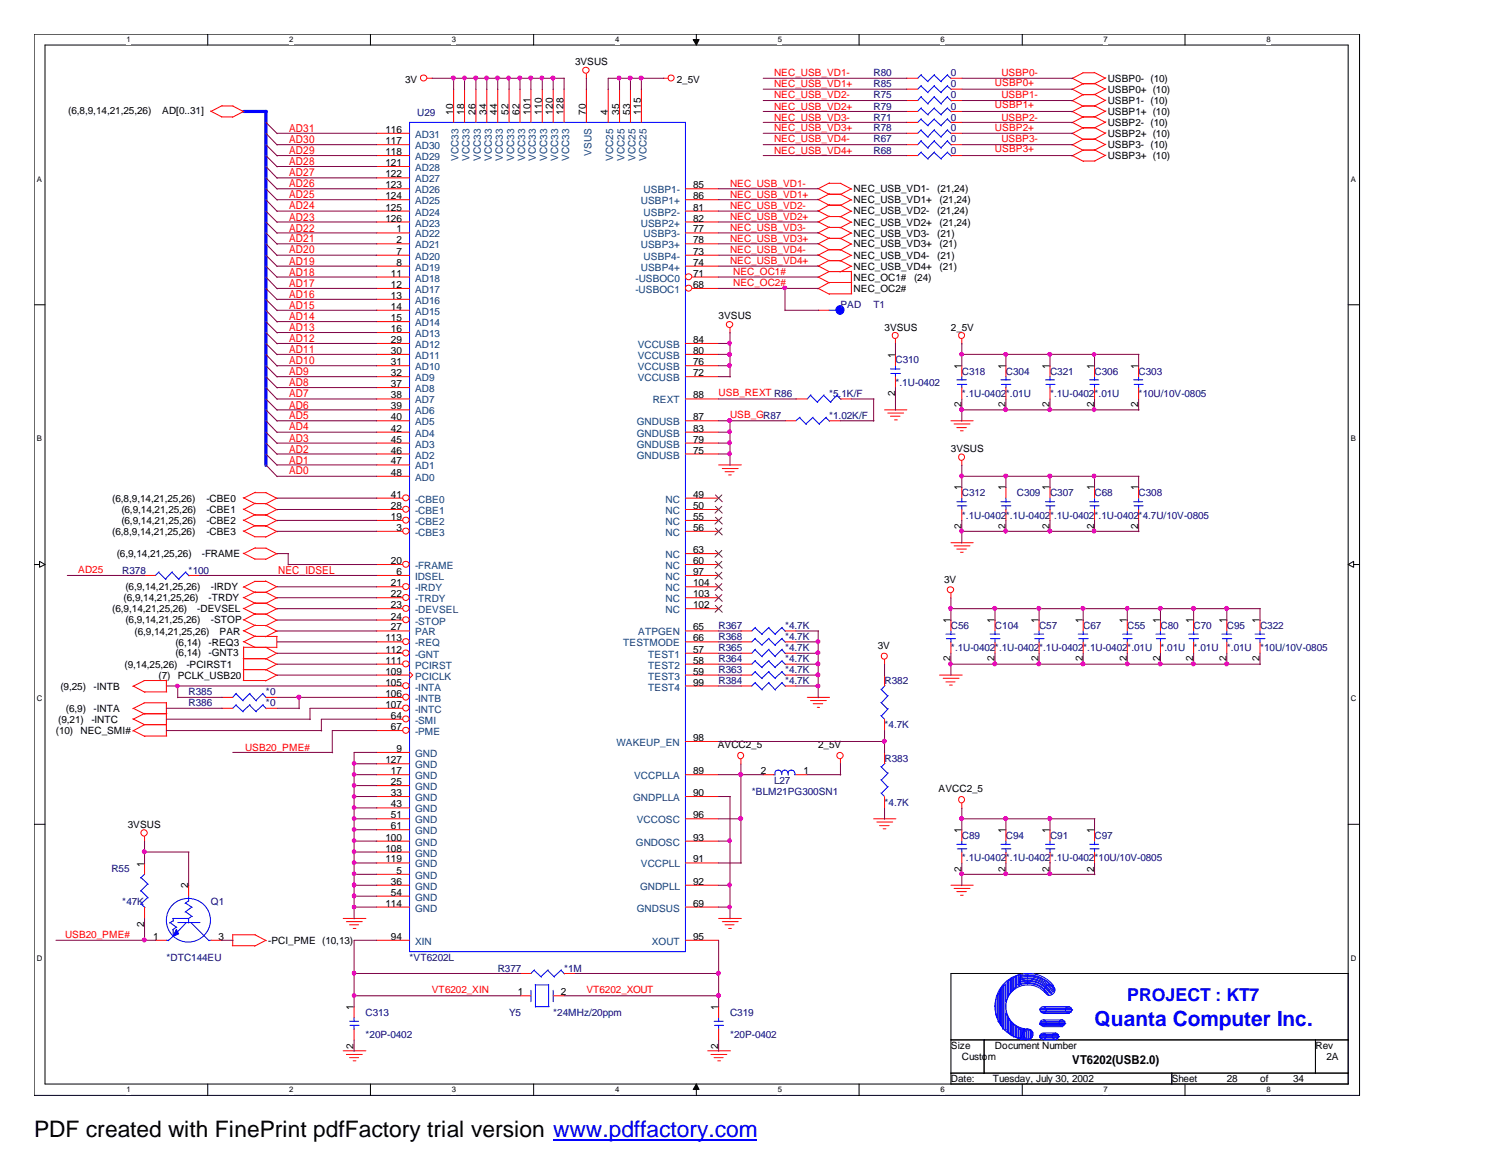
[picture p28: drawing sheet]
<svg xmlns="http://www.w3.org/2000/svg" width="279mm" height="216mm" viewBox="0 0 279 216" stroke-linecap="round" stroke-linejoin="round" font-family="sans-serif">
<defs><g id="words">
<text font-size="4.2" x="6.3" y="211.7">PDF created with FinePrint pdfFactory trial version www.pdffactory.com</text>
<text font-size="3.9" fill="#00f" x="203.9" y="191">Quanta Computer Inc.</text>
<text font-size="3.3" fill="#00f" x="210" y="186.4">PROJECT : KT7</text>
<text font-size="2.3" x="199.7" y="198.1">VT6202(USB2.0)</text>
<g font-size="2" fill="#f00">
<text x="53.8" y="28.7">AD29</text>
<text x="53.8" y="26.6">AD30</text>
<text x="53.8" y="24.6">AD31</text>
<text x="53.8" y="34.9">AD26</text>
<text x="53.8" y="30.7">AD28</text>
<text x="53.8" y="32.8">AD27</text>
<text x="53.8" y="38.9">AD24</text>
<text x="53.8" y="36.9">AD25</text>
<text x="53.8" y="41.1">AD23</text>
<text x="53.8" y="45.1">AD21</text>
<text x="53.8" y="43.1">AD22</text>
<text x="53.8" y="47.2">AD20</text>
<text x="53.8" y="49.3">AD19</text>
<text x="53.8" y="53.3">AD17</text>
<text x="53.8" y="51.3">AD18</text>
<text x="53.8" y="55.5">AD16</text>
<text x="53.8" y="57.5">AD15</text>
<text x="53.8" y="59.5">AD14</text>
<text x="53.8" y="63.7">AD12</text>
<text x="53.8" y="65.7">AD11</text>
<text x="53.8" y="61.6">AD13</text>
<text x="53.8" y="69.8">AD9</text>
<text x="53.8" y="71.9">AD8</text>
<text x="53.8" y="67.7">AD10</text>
<text x="53.8" y="73.9">AD7</text>
<text x="53.8" y="76">AD6</text>
<text x="53.8" y="80.1">AD4</text>
<text x="53.8" y="82.2">AD3</text>
<text x="53.8" y="78.1">AD5</text>
<text x="53.8" y="86.3">AD1</text>
<text x="53.8" y="84.2">AD2</text>
<text x="53.8" y="88.3">AD0</text>
<text x="51.8" y="106.8">NEC_IDSEL</text>
</g>
<g font-size="1.9">
<text x="75.4" y="15.4">3V</text>
<text x="107.1" y="12.1">3VSUS</text>
<text x="126.1" y="15.4">2_5V</text>
<text x="206.3" y="15.2">USBP0- (10)</text>
<text x="206.3" y="17.3">USBP0+ (10)</text>
<text x="12.7" y="21.2">(6,8,9,14,21,25,26)</text>
<text x="30.2" y="21.2">AD[0..31]</text>
<text x="84.4" y="21.3" transform="rotate(-90 84.4 21.3)">10</text>
<text x="86.4" y="21.3" transform="rotate(-90 86.4 21.3)">18</text>
<text x="88.6" y="21.3" transform="rotate(-90 88.6 21.3)">26</text>
<text x="90.6" y="21.3" transform="rotate(-90 90.6 21.3)">34</text>
<text x="92.6" y="21.3" transform="rotate(-90 92.6 21.3)">44</text>
<text x="94.7" y="21.3" transform="rotate(-90 94.7 21.3)">52</text>
<text x="96.8" y="21.3" transform="rotate(-90 96.8 21.3)">62</text>
<text x="98.8" y="21.3" transform="rotate(-90 98.8 21.3)">101</text>
<text x="100.9" y="21.3" transform="rotate(-90 100.9 21.3)">110</text>
<text x="103" y="21.3" transform="rotate(-90 103 21.3)">120</text>
<text x="105" y="21.3" transform="rotate(-90 105 21.3)">128</text>
<text x="109.1" y="21.3" transform="rotate(-90 109.1 21.3)">70</text>
<text x="113.2" y="21.3" transform="rotate(-90 113.2 21.3)">4</text>
<text x="115.3" y="21.3" transform="rotate(-90 115.3 21.3)">35</text>
<text x="117.3" y="21.3" transform="rotate(-90 117.3 21.3)">53</text>
<text x="119.4" y="21.3" transform="rotate(-90 119.4 21.3)">115</text>
<text x="206.3" y="19.3">USBP1- (10)</text>
<text x="206.3" y="21.4">USBP1+ (10)</text>
<text x="206.3" y="23.5">USBP2- (10)</text>
<text x="71.8" y="24.7">116</text>
<text x="71.8" y="26.8">117</text>
<text x="71.8" y="28.9">118</text>
<text x="206.3" y="29.6">USBP3+ (10)</text>
<text x="206.3" y="27.6">USBP3- (10)</text>
<text x="206.3" y="25.5">USBP2+ (10)</text>
<text x="71.8" y="30.9">121</text>
<text x="71.8" y="33">122</text>
<text x="71.8" y="35.1">123</text>
<text x="129.1" y="35.1">85</text>
<text x="159" y="35.8">NEC_USB_VD1-</text>
<text x="174.6" y="35.8">(21,24)</text>
<text x="71.8" y="37.1">124</text>
<text x="71.8" y="39.2">125</text>
<text x="71.8" y="41.2">126</text>
<text x="129.1" y="37.1">86</text>
<text x="129.1" y="39.2">81</text>
<text x="129.1" y="41.2">82</text>
<text x="159" y="37.8">NEC_USB_VD1+</text>
<text x="159" y="39.9">NEC_USB_VD2-</text>
<text x="159" y="42">NEC_USB_VD2+</text>
<text x="174.6" y="39.9">(21,24)</text>
<text x="175" y="37.8">(21,24)</text>
<text x="175" y="42">(21,24)</text>
<text x="73.8" y="43.3">1</text>
<text x="73.8" y="45.3">2</text>
<text x="73.8" y="47.4">7</text>
<text x="129.1" y="43.3">77</text>
<text x="129.1" y="45.3">78</text>
<text x="129.1" y="47.4">73</text>
<text x="159" y="44">NEC_USB_VD3-</text>
<text x="159" y="46.1">NEC_USB_VD3+</text>
<text x="174.6" y="44">(21)</text>
<text x="175" y="46.1">(21)</text>
<text x="72.8" y="51.5">11</text>
<text x="72.8" y="53.6">12</text>
<text x="73.8" y="49.4">8</text>
<text x="129.1" y="49.4">74</text>
<text x="129.1" y="51.5">71</text>
<text x="129.1" y="53.6">68</text>
<text x="159" y="50.2">NEC_USB_VD4+</text>
<text x="159" y="52.2">NEC_OC1#</text>
<text x="159" y="48.2">NEC_USB_VD4-</text>
<text x="170.3" y="52.2">(24)</text>
<text x="174.6" y="48.2">(21)</text>
<text x="175" y="50.2">(21)</text>
<text x="72.8" y="55.6">13</text>
<text x="72.8" y="57.7">14</text>
<text x="72.8" y="59.8">15</text>
<text x="133.9" y="59.4">3VSUS</text>
<text x="159" y="54.3">NEC_OC2#</text>
<text x="72.8" y="61.8">16</text>
<text x="72.8" y="63.8">29</text>
<text x="72.8" y="65.9">30</text>
<text x="129.1" y="63.8">84</text>
<text x="129.1" y="65.9">80</text>
<text x="164.8" y="61.6">3VSUS</text>
<text x="177.1" y="61.6">2_5V</text>
<text x="72.8" y="68">31</text>
<text x="72.8" y="70">32</text>
<text x="129.1" y="68">76</text>
<text x="129.1" y="70">72</text>
<text x="166.7" y="66.6" transform="rotate(-90 166.7 66.6)">1</text>
<text x="179.1" y="68.7" transform="rotate(-90 179.1 68.7)">1</text>
<text x="187.3" y="68.7" transform="rotate(-90 187.3 68.7)">1</text>
<text x="195.5" y="68.7" transform="rotate(-90 195.5 68.7)">1</text>
<text x="203.8" y="68.7" transform="rotate(-90 203.8 68.7)">1</text>
<text x="212" y="68.7" transform="rotate(-90 212 68.7)">1</text>
<text x="72.8" y="72.1">37</text>
<text x="72.8" y="74.2">38</text>
<text x="72.8" y="76.2">39</text>
<text x="129.1" y="74.2">88</text>
<text x="166.7" y="73.7" transform="rotate(-90 166.7 73.7)">2</text>
<text x="179.1" y="75.8" transform="rotate(-90 179.1 75.8)">2</text>
<text x="187.3" y="75.8" transform="rotate(-90 187.3 75.8)">2</text>
<text x="195.5" y="75.8" transform="rotate(-90 195.5 75.8)">2</text>
<text x="203.8" y="75.8" transform="rotate(-90 203.8 75.8)">2</text>
<text x="212" y="75.8" transform="rotate(-90 212 75.8)">2</text>
<text x="72.8" y="78.2">40</text>
<text x="72.8" y="80.3">42</text>
<text x="72.8" y="82.4">45</text>
<text x="129.1" y="78.2">87</text>
<text x="129.1" y="80.3">83</text>
<text x="129.1" y="82.4">79</text>
<text x="72.8" y="84.4">46</text>
<text x="72.8" y="86.4">47</text>
<text x="72.8" y="88.6">48</text>
<text x="129.1" y="84.4">75</text>
<text x="177.1" y="84.2">3VSUS</text>
<text x="20.9" y="93.4">(6,8,9,14,21,25,26)</text>
<text x="22.6" y="95.4">(6,9,14,21,25,26)</text>
<text x="38.4" y="93.4">-CBE0</text>
<text x="38.4" y="95.4">-CBE1</text>
<text x="72.8" y="92.6">41</text>
<text x="72.8" y="94.7">28</text>
<text x="129.1" y="92.6">49</text>
<text x="129.1" y="94.7">50</text>
<text x="179.1" y="91.3" transform="rotate(-90 179.1 91.3)">1</text>
<text x="187.3" y="91.3" transform="rotate(-90 187.3 91.3)">1</text>
<text x="195.5" y="91.3" transform="rotate(-90 195.5 91.3)">1</text>
<text x="203.8" y="91.3" transform="rotate(-90 203.8 91.3)">1</text>
<text x="212" y="91.3" transform="rotate(-90 212 91.3)">1</text>
<text x="20.9" y="99.6">(6,8,9,14,21,25,26)</text>
<text x="22.6" y="97.5">(6,9,14,21,25,26)</text>
<text x="38.4" y="97.5">-CBE2</text>
<text x="38.4" y="99.6">-CBE3</text>
<text x="72.8" y="96.8">19</text>
<text x="73.8" y="98.8">3</text>
<text x="129.1" y="98.8">56</text>
<text x="129.1" y="96.8">55</text>
<text x="179.1" y="98.5" transform="rotate(-90 179.1 98.5)">2</text>
<text x="187.3" y="98.5" transform="rotate(-90 187.3 98.5)">2</text>
<text x="195.5" y="98.5" transform="rotate(-90 195.5 98.5)">2</text>
<text x="203.8" y="98.5" transform="rotate(-90 203.8 98.5)">2</text>
<text x="212" y="98.5" transform="rotate(-90 212 98.5)">2</text>
<text x="21.8" y="103.7">(6,9,14,21,25,26)</text>
<text x="37.6" y="103.7">-FRAME</text>
<text x="72.8" y="105">20</text>
<text x="73.8" y="107">6</text>
<text x="129.1" y="103">63</text>
<text x="129.1" y="105">60</text>
<text x="129.1" y="107">97</text>
<text x="20.9" y="114">(6,9,14,21,25,26)</text>
<text x="23" y="111.9">(6,9,14,21,25,26)</text>
<text x="23.4" y="109.9">(6,9,14,21,25,26)</text>
<text x="36.7" y="114">-DEVSEL</text>
<text x="38.9" y="111.9">-TRDY</text>
<text x="39.3" y="109.9">-IRDY</text>
<text x="72.8" y="109.1">21</text>
<text x="72.8" y="111.2">22</text>
<text x="72.8" y="113.2">23</text>
<text x="129.1" y="109.1">104</text>
<text x="129.1" y="111.2">103</text>
<text x="129.1" y="113.2">102</text>
<text x="175.9" y="108.5">3V</text>
<text x="23.4" y="116">(6,9,14,21,25,26)</text>
<text x="25.1" y="118.1">(6,9,14,21,25,26)</text>
<text x="39.3" y="116">-STOP</text>
<text x="40.9" y="118.1">PAR</text>
<text x="71.8" y="119.4">113</text>
<text x="72.8" y="115.3">24</text>
<text x="72.8" y="117.3">27</text>
<text x="129.1" y="117.3">65</text>
<text x="129.1" y="119.4">66</text>
<text x="177" y="116" transform="rotate(-90 177 116)">1</text>
<text x="185.3" y="116" transform="rotate(-90 185.3 116)">1</text>
<text x="193.5" y="116" transform="rotate(-90 193.5 116)">1</text>
<text x="201.7" y="116" transform="rotate(-90 201.7 116)">1</text>
<text x="209.9" y="116" transform="rotate(-90 209.9 116)">1</text>
<text x="216.1" y="116" transform="rotate(-90 216.1 116)">1</text>
<text x="222.2" y="116" transform="rotate(-90 222.2 116)">1</text>
<text x="228.4" y="116" transform="rotate(-90 228.4 116)">1</text>
<text x="234.6" y="116" transform="rotate(-90 234.6 116)">1</text>
<text x="23.2" y="124.3">(9,14,25,26)</text>
<text x="32.7" y="120.1">(6,14)</text>
<text x="32.7" y="122.2">(6,14)</text>
<text x="34.7" y="124.3">-PCIRST1</text>
<text x="38.9" y="120.1">-REQ3</text>
<text x="38.9" y="122.2">-GNT3</text>
<text x="71.8" y="121.5">112</text>
<text x="71.8" y="123.5">111</text>
<text x="71.8" y="125.6">109</text>
<text x="129.1" y="121.5">57</text>
<text x="129.1" y="123.5">58</text>
<text x="129.1" y="125.6">59</text>
<text x="163.5" y="120.7">3V</text>
<text x="177" y="123.1" transform="rotate(-90 177 123.1)">2</text>
<text x="185.3" y="123.1" transform="rotate(-90 185.3 123.1)">2</text>
<text x="193.5" y="123.1" transform="rotate(-90 193.5 123.1)">2</text>
<text x="201.7" y="123.1" transform="rotate(-90 201.7 123.1)">2</text>
<text x="209.9" y="123.1" transform="rotate(-90 209.9 123.1)">2</text>
<text x="216.1" y="123.1" transform="rotate(-90 216.1 123.1)">2</text>
<text x="222.2" y="123.1" transform="rotate(-90 222.2 123.1)">2</text>
<text x="228.4" y="123.1" transform="rotate(-90 228.4 123.1)">2</text>
<text x="234.6" y="123.1" transform="rotate(-90 234.6 123.1)">2</text>
<text x="11.3" y="128.4">(9,25)</text>
<text x="17.4" y="128.4">-INTB</text>
<text x="29.5" y="126.3">(7)</text>
<text x="33.1" y="126.3">PCLK_USB20</text>
<text x="71.8" y="127.6">105</text>
<text x="71.8" y="129.7">106</text>
<text x="71.8" y="131.7">107</text>
<text x="129.1" y="127.6">99</text>
<text x="10.4" y="136.6">(10)</text>
<text x="10.8" y="134.5">(9,21)</text>
<text x="12.3" y="132.5">(6,9)</text>
<text x="15" y="136.6">NEC_SMI#</text>
<text x="17" y="134.5">-INTC</text>
<text x="17.4" y="132.5">-INTA</text>
<text x="72.8" y="133.8">64</text>
<text x="72.8" y="135.9">67</text>
<text x="129.1" y="137.9">98</text>
<text x="71.8" y="142.1">127</text>
<text x="73.8" y="140">9</text>
<text x="133.7" y="139.3">AVCC2_5</text>
<text x="152.4" y="139.3">2_5V</text>
<text x="72.8" y="144.1">17</text>
<text x="72.8" y="146.1">25</text>
<text x="72.8" y="148.2">33</text>
<text x="129.1" y="144.1">89</text>
<text x="129.1" y="148.2">90</text>
<text x="141.7" y="144.1">2</text>
<text x="149.7" y="144.1">1</text>
<text x="174.8" y="147.5">AVCC2_5</text>
<text x="23.8" y="154.1">3VSUS</text>
<text x="72.8" y="150.3">43</text>
<text x="72.8" y="152.3">51</text>
<text x="72.8" y="154.3">61</text>
<text x="129.1" y="152.3">96</text>
<text x="179.1" y="155.1" transform="rotate(-90 179.1 155.1)">1</text>
<text x="187.3" y="155.1" transform="rotate(-90 187.3 155.1)">1</text>
<text x="195.5" y="155.1" transform="rotate(-90 195.5 155.1)">1</text>
<text x="203.8" y="155.1" transform="rotate(-90 203.8 155.1)">1</text>
<text x="26.8" y="161.3" transform="rotate(-90 26.8 161.3)">1</text>
<text x="71.8" y="156.5">100</text>
<text x="71.8" y="158.5">108</text>
<text x="71.8" y="160.5">119</text>
<text x="129.1" y="156.5">93</text>
<text x="129.1" y="160.5">91</text>
<text x="35.1" y="165.4" transform="rotate(-90 35.1 165.4)">2</text>
<text x="72.8" y="164.7">36</text>
<text x="72.8" y="166.7">54</text>
<text x="73.8" y="162.6">5</text>
<text x="129.1" y="164.7">92</text>
<text x="179.1" y="162.2" transform="rotate(-90 179.1 162.2)">2</text>
<text x="187.3" y="162.2" transform="rotate(-90 187.3 162.2)">2</text>
<text x="195.5" y="162.2" transform="rotate(-90 195.5 162.2)">2</text>
<text x="203.8" y="162.2" transform="rotate(-90 203.8 162.2)">2</text>
<text x="26.8" y="172.5" transform="rotate(-90 26.8 172.5)">2</text>
<text x="71.8" y="168.7">114</text>
<text x="129.1" y="168.7">69</text>
<text x="28.5" y="174.9">1</text>
<text x="40.7" y="174.9">3</text>
<text x="50" y="175.7">-PCI_PME (10,13)</text>
<text x="72.8" y="174.9">94</text>
<text x="129.1" y="174.9">95</text>
<text x="96.4" y="185.3">1</text>
<text x="104.5" y="185.3">2</text>
<text x="65.9" y="188" transform="rotate(-90 65.9 188)">1</text>
<text x="133.8" y="188" transform="rotate(-90 133.8 188)">1</text>
<text x="65.9" y="195.2" transform="rotate(-90 65.9 195.2)">2</text>
<text x="133.8" y="195.2" transform="rotate(-90 133.8 195.2)">2</text>
<text x="177.1" y="195.2">Size</text>
<text x="179.2" y="197.3">Custom</text>
<text x="185.3" y="195.2">Document Number</text>
<text x="245" y="195.2">Rev</text>
<text x="247.1" y="197.3">2A</text>
<text x="177.1" y="201.4">Date:</text>
<text x="184.9" y="201.4">Tuesday, July 30, 2002</text>
<text x="218.3" y="201.4">Sheet</text>
<text x="228.5" y="201.4">28</text>
<text x="234.7" y="201.4">of</text>
<text x="240.9" y="201.4">34</text>
</g>
<g font-size="1.9" fill="#f00">
<text x="144.2" y="16.3">NEC_USB_VD1+</text>
<text x="144.2" y="14.2">NEC_USB_VD1-</text>
<text x="185.3" y="16">USBP0+</text>
<text x="186.5" y="14.2">USBP0-</text>
<text x="144.2" y="22.4">NEC_USB_VD3-</text>
<text x="144.2" y="20.4">NEC_USB_VD2+</text>
<text x="144.2" y="18.3">NEC_USB_VD2-</text>
<text x="185.3" y="20.2">USBP1+</text>
<text x="186.5" y="18.3">USBP1-</text>
<text x="186.5" y="22.4">USBP2-</text>
<text x="144.2" y="24.5">NEC_USB_VD3+</text>
<text x="144.2" y="26.5">NEC_USB_VD4-</text>
<text x="144.2" y="28.6">NEC_USB_VD4+</text>
<text x="185.3" y="28.4">USBP3+</text>
<text x="185.3" y="24.3">USBP2+</text>
<text x="186.5" y="26.5">USBP3-</text>
<text x="136" y="34.8">NEC_USB_VD1-</text>
<text x="136" y="36.8">NEC_USB_VD1+</text>
<text x="136" y="41">NEC_USB_VD2+</text>
<text x="136" y="38.9">NEC_USB_VD2-</text>
<text x="136" y="43">NEC_USB_VD3-</text>
<text x="136" y="45">NEC_USB_VD3+</text>
<text x="136" y="47.1">NEC_USB_VD4-</text>
<text x="136" y="49.2">NEC_USB_VD4+</text>
<text x="136.6" y="51.2">NEC_OC1#</text>
<text x="136.6" y="53.3">NEC_OC2#</text>
<text x="133.9" y="73.7">USB_REXT R86</text>
<text x="136" y="77.7">USB_GR87</text>
<text x="14.6" y="106.6">AD25</text>
<text x="45.6" y="139.7">USB20_PME#</text>
<text x="12.1" y="174.7">USB20_PME#</text>
<text x="80.4" y="184.7">VT6202_XIN</text>
<text x="109.2" y="184.7">VT6202_XOUT</text>
</g>
<g font-size="1.9" fill="#000080">
<text x="162.7" y="16.3">R85</text>
<text x="162.7" y="14.2">R80</text>
<text x="177.1" y="16.3">0</text>
<text x="177.1" y="14.2">0</text>
<text x="77.7" y="21.6">U29</text>
<text x="162.7" y="20.4">R79</text>
<text x="162.7" y="22.4">R71</text>
<text x="162.7" y="18.3">R75</text>
<text x="177.1" y="20.4">0</text>
<text x="177.1" y="22.4">0</text>
<text x="177.1" y="18.3">0</text>
<text x="162.7" y="28.6">R68</text>
<text x="162.7" y="26.5">R67</text>
<text x="162.7" y="24.5">R78</text>
<text x="177.1" y="28.6">0</text>
<text x="177.1" y="26.5">0</text>
<text x="177.1" y="24.5">0</text>
<text x="156.5" y="57.4">PAD</text>
<text x="162.7" y="57.4">T1</text>
<text x="166.8" y="67.6">C310</text>
<text x="166.8" y="71.8">*.1U-0402</text>
<text x="179.2" y="69.8">C318</text>
<text x="187.4" y="69.8">C304</text>
<text x="195.6" y="69.8">C321</text>
<text x="203.9" y="69.8">C306</text>
<text x="212.1" y="69.8">C303</text>
<text x="154.4" y="78">*1.02K/F</text>
<text x="154.4" y="73.8">*5.1K/F</text>
<text x="179.2" y="73.8">*.1U-0402</text>
<text x="187.4" y="73.8">*.01U</text>
<text x="195.6" y="73.8">*.1U-0402</text>
<text x="203.9" y="73.8">*.01U</text>
<text x="212.1" y="73.8">*10U/10V-0805</text>
<text x="179.2" y="92.4">C312</text>
<text x="189.4" y="92.4">C309</text>
<text x="195.6" y="92.4">C307</text>
<text x="203.9" y="92.4">C68</text>
<text x="212.1" y="92.4">C308</text>
<text x="179.2" y="96.5">*.1U-0402</text>
<text x="187.4" y="96.5">*.1U-0402</text>
<text x="195.6" y="96.5">*.1U-0402</text>
<text x="203.9" y="96.5">*.1U-0402</text>
<text x="212.1" y="96.5">*4.7U/10V-0805</text>
<text x="22.8" y="106.8">R378</text>
<text x="35.1" y="106.8">*100</text>
<text x="133.9" y="119.1">R368</text>
<text x="133.9" y="117.1">R367</text>
<text x="146.2" y="119.1">*4.7K</text>
<text x="146.2" y="117.1">*4.7K</text>
<text x="177.1" y="117.1">C56</text>
<text x="185.3" y="117.1">C104</text>
<text x="193.5" y="117.1">C57</text>
<text x="201.8" y="117.1">C67</text>
<text x="210" y="117.1">C55</text>
<text x="216.2" y="117.1">C80</text>
<text x="222.3" y="117.1">C70</text>
<text x="228.5" y="117.1">C95</text>
<text x="234.7" y="117.1">C322</text>
<text x="133.9" y="125.3">R363</text>
<text x="133.9" y="123.3">R364</text>
<text x="133.9" y="121.2">R365</text>
<text x="146.2" y="125.3">*4.7K</text>
<text x="146.2" y="123.3">*4.7K</text>
<text x="146.2" y="121.2">*4.7K</text>
<text x="177.1" y="121.2">*.1U-0402</text>
<text x="185.3" y="121.2">*.1U-0402</text>
<text x="193.5" y="121.2">*.1U-0402</text>
<text x="201.8" y="121.2">*.1U-0402</text>
<text x="210" y="121.2">*.01U</text>
<text x="216.2" y="121.2">*.01U</text>
<text x="222.3" y="121.2">*.01U</text>
<text x="228.5" y="121.2">*.01U</text>
<text x="234.7" y="121.2">*10U/10V-0805</text>
<text x="35.1" y="129.4">R385</text>
<text x="35.1" y="131.5">R386</text>
<text x="49.5" y="129.4">*0</text>
<text x="49.5" y="131.5">*0</text>
<text x="133.9" y="127.3">R384</text>
<text x="146.2" y="127.3">*4.7K</text>
<text x="164.8" y="127.3">R382</text>
<text x="164.8" y="135.6">*4.7K</text>
<text x="164.8" y="141.7">R383</text>
<text x="140" y="147.9">*BLM21PG300SN1</text>
<text x="144.2" y="145.9">L27</text>
<text x="164.8" y="149.9">*4.7K</text>
<text x="179.2" y="156.1">C89</text>
<text x="179.2" y="160.3">*.1U-0402</text>
<text x="187.4" y="156.1">C94</text>
<text x="187.4" y="160.3">*.1U-0402</text>
<text x="195.6" y="156.1">C91</text>
<text x="195.6" y="160.3">*.1U-0402</text>
<text x="203.9" y="156.1">C97</text>
<text x="203.9" y="160.3">*10U/10V-0805</text>
<text x="20.7" y="162.3">R55</text>
<text x="22.8" y="168.5">*47K</text>
<text x="39.3" y="168.5">Q1</text>
<text x="31" y="178.8">*DTC144EU</text>
<text x="76.3" y="178.8">*VT6202L</text>
<text x="92.7" y="180.8">R377</text>
<text x="105.1" y="180.8">*1M</text>
<text x="68.1" y="189.1">C313</text>
<text x="94.8" y="189.1">Y5</text>
<text x="103" y="189.1">*24MHz/20ppm</text>
<text x="136" y="189.1">C319</text>
<text x="68.1" y="193.2">*20P-0402</text>
<text x="136" y="193.2">*20P-0402</text>
</g>
<g font-size="1.9" fill="#004080">
<text x="77.3" y="25.7">AD31</text>
<text x="77.3" y="27.8">AD30</text>
<text x="77.3" y="29.8">AD29</text>
<text x="85.4" y="30" transform="rotate(-90 85.4 30)">VCC33</text>
<text x="87.5" y="30" transform="rotate(-90 87.5 30)">VCC33</text>
<text x="89.6" y="30" transform="rotate(-90 89.6 30)">VCC33</text>
<text x="91.6" y="30" transform="rotate(-90 91.6 30)">VCC33</text>
<text x="93.6" y="30" transform="rotate(-90 93.6 30)">VCC33</text>
<text x="95.8" y="30" transform="rotate(-90 95.8 30)">VCC33</text>
<text x="97.8" y="30" transform="rotate(-90 97.8 30)">VCC33</text>
<text x="99.8" y="30" transform="rotate(-90 99.8 30)">VCC33</text>
<text x="101.9" y="30" transform="rotate(-90 101.9 30)">VCC33</text>
<text x="104" y="30" transform="rotate(-90 104 30)">VCC33</text>
<text x="106" y="30" transform="rotate(-90 106 30)">VCC33</text>
<text x="110.2" y="29" transform="rotate(-90 110.2 29)">VSUS</text>
<text x="114.2" y="30" transform="rotate(-90 114.2 30)">VCC25</text>
<text x="116.3" y="30" transform="rotate(-90 116.3 30)">VCC25</text>
<text x="118.4" y="30" transform="rotate(-90 118.4 30)">VCC25</text>
<text x="120.4" y="30" transform="rotate(-90 120.4 30)">VCC25</text>
<text x="77.3" y="31.8">AD28</text>
<text x="77.3" y="34">AD27</text>
<text x="77.3" y="36">AD26</text>
<text x="119.9" y="36">USBP1-</text>
<text x="77.3" y="38">AD25</text>
<text x="77.3" y="40.1">AD24</text>
<text x="119.4" y="38">USBP1+</text>
<text x="119.9" y="40.1">USBP2-</text>
<text x="77.3" y="42.2">AD23</text>
<text x="77.3" y="44.2">AD22</text>
<text x="77.3" y="46.2">AD21</text>
<text x="119.4" y="42.2">USBP2+</text>
<text x="119.4" y="46.2">USBP3+</text>
<text x="119.9" y="44.2">USBP3-</text>
<text x="77.3" y="48.3">AD20</text>
<text x="77.3" y="50.4">AD19</text>
<text x="77.3" y="52.4">AD18</text>
<text x="118.4" y="52.4">-USBOC0</text>
<text x="119.4" y="50.4">USBP4+</text>
<text x="119.9" y="48.3">USBP4-</text>
<text x="77.3" y="54.5">AD17</text>
<text x="77.3" y="56.6">AD16</text>
<text x="77.3" y="58.6">AD15</text>
<text x="118.4" y="54.5">-USBOC1</text>
<text x="77.3" y="60.7">AD14</text>
<text x="77.3" y="62.7">AD13</text>
<text x="77.3" y="64.8">AD12</text>
<text x="118.8" y="64.8">VCCUSB</text>
<text x="77.3" y="66.8">AD11</text>
<text x="77.3" y="68.9">AD10</text>
<text x="77.3" y="71">AD9</text>
<text x="118.8" y="66.8">VCCUSB</text>
<text x="118.8" y="68.9">VCCUSB</text>
<text x="118.8" y="71">VCCUSB</text>
<text x="77.3" y="73">AD8</text>
<text x="77.3" y="75.1">AD7</text>
<text x="77.3" y="77.1">AD6</text>
<text x="121.6" y="75.1">REXT</text>
<text x="77.3" y="79.2">AD5</text>
<text x="77.3" y="81.3">AD4</text>
<text x="77.3" y="83.3">AD3</text>
<text x="118.6" y="79.2">GNDUSB</text>
<text x="118.6" y="81.3">GNDUSB</text>
<text x="118.6" y="83.3">GNDUSB</text>
<text x="77.3" y="85.3">AD2</text>
<text x="77.3" y="87.4">AD1</text>
<text x="77.3" y="89.5">AD0</text>
<text x="118.6" y="85.3">GNDUSB</text>
<text x="77.3" y="93.6">-CBE0</text>
<text x="77.3" y="95.7">-CBE1</text>
<text x="124" y="93.6">NC</text>
<text x="124" y="95.7">NC</text>
<text x="77.3" y="97.7">-CBE2</text>
<text x="77.3" y="99.7">-CBE3</text>
<text x="124" y="99.7">NC</text>
<text x="124" y="97.7">NC</text>
<text x="77.3" y="105.9">-FRAME</text>
<text x="77.3" y="108">IDSEL</text>
<text x="124" y="103.9">NC</text>
<text x="124" y="105.9">NC</text>
<text x="124" y="108">NC</text>
<text x="77.3" y="110.1">-IRDY</text>
<text x="77.3" y="112.1">-TRDY</text>
<text x="124" y="110.1">NC</text>
<text x="124" y="112.1">NC</text>
<text x="77.3" y="114.1">-DEVSEL</text>
<text x="77.3" y="116.2">-STOP</text>
<text x="77.3" y="118.3">PAR</text>
<text x="118.9" y="118.3">ATPGEN</text>
<text x="124" y="114.1">NC</text>
<text x="77.3" y="120.3">-REQ</text>
<text x="77.3" y="122.4">-GNT</text>
<text x="77.3" y="124.5">PCIRST</text>
<text x="116.1" y="120.3">TESTMODE</text>
<text x="120.7" y="122.4">TEST1</text>
<text x="120.7" y="124.5">TEST2</text>
<text x="77.3" y="126.5">PCICLK</text>
<text x="77.3" y="128.5">-INTA</text>
<text x="77.3" y="130.6">-INTB</text>
<text x="120.7" y="126.5">TEST3</text>
<text x="120.7" y="128.5">TEST4</text>
<text x="77.3" y="132.7">-INTC</text>
<text x="77.3" y="134.7">-SMI</text>
<text x="77.3" y="136.8">-PME</text>
<text x="77.3" y="140.9">GND</text>
<text x="77.3" y="143">GND</text>
<text x="114.8" y="138.9">WAKEUP_EN</text>
<text x="77.3" y="145">GND</text>
<text x="77.3" y="147.1">GND</text>
<text x="77.3" y="149.1">GND</text>
<text x="117.9" y="149.1">GNDPLLA</text>
<text x="118.1" y="145">VCCPLLA</text>
<text x="77.3" y="151.2">GND</text>
<text x="77.3" y="153.2">GND</text>
<text x="77.3" y="155.3">GND</text>
<text x="118.6" y="153.2">VCCOSC</text>
<text x="77.3" y="157.4">GND</text>
<text x="77.3" y="159.4">GND</text>
<text x="77.3" y="161.5">GND</text>
<text x="118.4" y="157.4">GNDOSC</text>
<text x="119.4" y="161.5">VCCPLL</text>
<text x="77.3" y="163.6">GND</text>
<text x="77.3" y="165.6">GND</text>
<text x="77.3" y="167.6">GND</text>
<text x="119.2" y="165.6">GNDPLL</text>
<text x="77.3" y="169.7">GND</text>
<text x="118.6" y="169.7">GNDSUS</text>
<text x="77.3" y="175.9">XIN</text>
<text x="121.4" y="175.9">XOUT</text>
</g>
<g font-size="1.4">
<text x="23.5" y="7.9">1</text>
<text x="53.8" y="7.9">2</text>
<text x="84.2" y="7.9">3</text>
<text x="114.6" y="7.9">4</text>
<text x="144.9" y="7.9">5</text>
<text x="175.2" y="7.9">6</text>
<text x="205.6" y="7.9">7</text>
<text x="235.9" y="7.9">8</text>
<text x="6.9" y="33.8">A</text>
<text x="251.6" y="33.8">A</text>
<text x="6.9" y="82.1">B</text>
<text x="251.6" y="82.1">B</text>
<text x="6.9" y="130.5">C</text>
<text x="251.6" y="130.5">C</text>
<text x="6.9" y="178.8">D</text>
<text x="251.6" y="178.8">D</text>
<text x="23.5" y="203.3">1</text>
<text x="53.8" y="203.3">2</text>
<text x="84.2" y="203.3">3</text>
<text x="114.6" y="203.3">4</text>
<text x="144.9" y="203.3">5</text>
<text x="175.2" y="203.3">6</text>
<text x="205.6" y="203.3">7</text>
<text x="235.9" y="203.3">8</text>
</g>
</g></defs>
<path d="M6.3 6.3h246.9v197.6h-246.9zM8.4 8.4h242.7v193.4h-242.7z" fill="none" stroke="#000" stroke-width=".19"/>
<g fill="#fff">
<path d="M23.5 6.6h.8v1.7h-.8z"/>
<path d="M23.5 202h.8v1.7h-.8z"/>
</g>
<path d="M38.7 6.3v2.1M38.7 201.8v2" fill="none" stroke="#000" stroke-width=".19"/>
<g fill="#fff">
<path d="M53.8 6.6h.8v1.7h-.8z"/>
<path d="M53.8 202h.8v1.7h-.8z"/>
</g>
<path d="M69 6.3v2.1M69 201.8v2" fill="none" stroke="#000" stroke-width=".19"/>
<g fill="#fff">
<path d="M84.2 6.6h.7v1.7h-.7z"/>
<path d="M84.2 202h.7v1.7h-.7z"/>
</g>
<path d="M99.4 6.3v2.1M99.4 201.8v2" fill="none" stroke="#000" stroke-width=".19"/>
<g fill="#fff">
<path d="M114.6 6.6h.7v1.7h-.7z"/>
<path d="M114.6 202h.7v1.7h-.7z"/>
</g>
<path d="M129.7 6.3v2.1M129.7 201.8v2" fill="none" stroke="#000" stroke-width=".19"/>
<g fill="#000" stroke="#000" stroke-width=".19">
<path d="M129.1 7.4h1.1l-.5 1z" fill-rule="evenodd"/>
<path d="M129.7 201.8l.5 1h-1.1z" fill-rule="evenodd"/>
</g>
<g fill="#fff">
<path d="M144.9 6.6h.7v1.7h-.7z"/>
<path d="M144.9 202h.7v1.7h-.7z"/>
</g>
<path d="M160 6.3v2.1M160 201.8v2" fill="none" stroke="#000" stroke-width=".19"/>
<g fill="#fff">
<path d="M175.2 6.6h.7v1.7h-.7z"/>
<path d="M175.2 202h.7v1.7h-.7z"/>
</g>
<path d="M190.4 6.3v2.1M190.4 201.8v2" fill="none" stroke="#000" stroke-width=".19"/>
<g fill="#fff">
<path d="M205.6 6.6h.7v1.7h-.7z"/>
<path d="M205.6 202h.7v1.7h-.7z"/>
</g>
<path d="M220.7 6.3v2.1M220.7 201.8v2" fill="none" stroke="#000" stroke-width=".19"/>
<g fill="#fff">
<path d="M235.9 6.6h.7v1.7h-.7z"/>
<path d="M235.9 202h.7v1.7h-.7z"/>
<path d="M6.9 32.5h.9v1.7h-.9z"/>
<path d="M251.6 32.5h1v1.7h-1z"/>
<path d="M6.9 80.9h.9v1.6h-.9z"/>
<path d="M251.6 80.9h1v1.6h-1z"/>
</g>
<path d="M6.3 56.7h2.1M251.1 56.7h2.1" fill="none" stroke="#000" stroke-width=".19"/>
<g fill="#fff">
<path d="M6.9 129.2h1v1.7h-1z"/>
<path d="M251.6 129.2h1v1.7h-1z"/>
</g>
<path d="M6.3 105.1h2.1M251.1 105.1h2.1" fill="none" stroke="#000" stroke-width=".19"/>
<g fill="#fff" stroke="#000" stroke-width=".19">
<path d="M7.4 104.5l1 .6-1 .5z" fill-rule="evenodd"/>
<path d="M251.1 105.1l1-.6v1.1z" fill-rule="evenodd"/>
</g>
<g fill="#fff">
<path d="M6.9 177.5h1v1.7h-1z"/>
<path d="M251.6 177.5h1v1.7h-1z"/>
</g>
<path d="M6.3 153.4h2.1M251.1 153.4h2.1M177.1 181.2h74v20.6h-74zM177.1 193.5h74M177.1 199.7h74M183.3 193.5v6.2M218.3 199.7v2.1M245 193.5v6.2" fill="none" stroke="#000" stroke-width=".19"/>
<g fill="none" stroke="#f00" stroke-width=".19">
<path d="M41.3 19.7h2.1M41.4 19.6l-2.1 1.1M43.3 19.7l2.2 1.1M79.6 14.6h.9M84.5 16.6v6.2M86.5 16.6v6.2M88.6 16.6v6.2M90.7 16.6v6.2M92.7 16.6v6.2M94.8 16.6v6.2M96.9 16.6v6.2M98.9 16.6v6.2"/>
<path d="M101 16.6v6.2M103 16.6v6.2M105.1 16.6v6.2M109.2 13.7v.9M109.2 16.6v6.2M113.3 16.6v6.2M115.4 16.6v6.2M117.4 16.6v6.2M119.5 16.6v6.2M123.5 14.6h1M168.8 14.6h2.1M168.8 18.7h2.1"/>
<path d="M168.8 16.6h2.1M177.1 14.6h2.1M177.1 18.7h2.1M177.1 16.6h2.1M199.7 14.6l2.1 1.1M199.7 18.7l2.1 1.1M199.7 16.6l2.1 1.1M201.7 19.7h2.3M201.7 13.5h2.2M201.7 15.6h2.3M201.7 17.6h2.3M201.8 13.5l-2.2 1.1"/>
<path d="M201.8 17.6l-2.2 1.2M201.8 15.6l-2.2 1.1M201.8 19.7l-2.2 1.1M203.8 13.5l2.1 1.1M203.8 17.5l2.1 1.2M203.8 15.5l2.1 1.1M203.8 19.6l2.1 1.1M206 14.5l-2.1 1.1M206 18.6l-2.1 1.1M206 16.5l-2.1 1.1M39.2 20.7l2.1 1.1M41.2 21.8h2.1"/>
<path d="M45.4 20.7l-2.1 1.1M70.1 24.8h6.2M70.1 26.9h6.2M70.1 29h6.2M70.1 31h6.2M70.1 33.1h6.2M70.1 35.1h6.2M70.1 37.2h6.2M70.1 39.3h6.2M127.7 35.1h6.2M127.7 37.2h6.2M127.7 39.3h6.2"/>
<path d="M152.3 37.1l2.1 1.1M152.3 39.2l2.1 1.1M152.3 35.1l2.1 1.1M154.3 36.2h2.3M154.3 38.2h2.3M154.4 34.1h2.2M154.5 36.1l-2.1 1.1M154.5 38.1l-2.1 1.2M154.5 34l-2.1 1.1M156.5 36.2l2.2 1.1M156.5 38.2l2.2 1.2M156.5 34.1l2.2 1.1"/>
<path d="M158.6 37.2l-2.1 1.1M158.6 39.3l-2.1 1.1M158.6 35.1l-2.1 1.1M168.8 24.8h2.1M168.8 26.9h2.1M168.8 29h2.1M168.8 20.7h2.1M168.8 22.8h2.1M177.1 24.8h2.1M177.1 26.9h2.1M177.1 29h2.1M177.1 20.7h2.1"/>
<path d="M177.1 22.8h2.1M199.7 20.7l2.1 1.1M199.7 22.8l2.1 1.1M199.7 29l2.1 1.1M199.7 26.9l2.1 1.1M199.7 24.8l2.1 1.2M201.7 21.8h2.3M201.7 23.8h2.3M201.7 27.9h2.3M201.7 25.9h2.3M201.8 21.8l-2.2 1.1M201.8 27.9l-2.2 1.1"/>
<path d="M201.8 30h2.2M201.8 25.9l-2.2 1.1M201.8 23.8l-2.2 1.1M203.8 21.7l2.1 1.1M203.8 27.9l2.1 1.1M203.8 25.8l2.1 1.1M203.8 23.7l2.1 1.1M206 20.7l-2.1 1.1M206 22.7l-2.1 1.1M206 28.9l-2.1 1.1M206 26.8l-2.1 1.1M206 24.7l-2.1 1.2"/>
<path d="M70.1 41.3h6.2M70.1 43.3h6.2M70.1 45.4h6.2M70.1 47.5h6.2M70.1 49.5h6.2M70.1 51.6h6.2M70.1 53.7h6.2M70.1 55.7h6.2M70.1 57.7h6.2M70.1 59.9h6.2M127.7 41.3h6.2M127.7 43.3h6.2"/>
<path d="M127.7 45.4h6.2M127.7 47.5h6.2M127.7 49.5h6.2M128.9 51.6h5M128.9 53.7h5M152.3 49.4l2.1 1.1-2.1 1.1M152.3 43.3l2.1 1.1M152.3 47.4l2.1 1.1M152.3 45.3l2.1 1.2M152.3 41.2l2.1 1.1M152.4 57.7h2M152.4 51.6l2.1 1.1"/>
<path d="M152.4 53.7l2.1 1.1M154.3 48.5h2.3M154.3 50.5h4.3M154.3 52.6h4.4M154.3 40.3h2.3M154.3 42.3h2.3M154.3 44.4h2.3M154.3 46.5h2.3M154.4 52.6l-2.1 1.2M154.4 54.7h4.3M154.5 48.4l-2.1 1.1M154.5 42.2l-2.1 1.1"/>
<path d="M154.5 46.4l-2.1 1.1M154.5 44.3l-2.1 1.1M154.5 40.2l-2.1 1.1M156.5 48.5l2.2 1.1M156.5 42.3l2.2 1.1M156.5 46.5l2.2 1.1M156.5 44.4l2.2 1.1M156.5 40.3l2.2 1.1M158.6 49.5l-2.1 1.1M158.6 50.5v4.2M158.6 43.3l-2.1 1.1M158.6 47.5l-2.1 1.1"/>
<path d="M158.6 45.4l-2.1 1.2M158.6 41.3l-2.1 1.1M70.1 78.3h6.2M70.1 76.3h6.2M70.1 61.9h6.2M70.1 63.9h6.2M70.1 66h6.2M70.1 68.1h6.2M70.1 70.1h6.2M70.1 72.1h6.2M70.1 74.3h6.2M127.7 78.3h6.2"/>
<path d="M127.7 63.9h6.2M127.7 66h6.2M127.7 68.1h6.2M127.7 70.1h6.2M127.7 74.3h6.2M136 61v1M146.2 78.3h2.1M148.3 74.3h2.1M154.4 78.3h2.1M156.5 74.3h2.1M164.8 76.3h4.1M165.4 76.9h2.9"/>
<path d="M165.9 77.5h1.7M166.6 78.1h.5M166.8 63.1v.9M166.8 66v2.1M166.8 70.1v2M177.1 78.3h4.2M177.7 78.9h3M178.2 79.6h1.8M179.2 63.1v.9M179.2 68.1v2M179.2 72.1v2.2M187.4 68.1v2"/>
<path d="M187.4 72.1v2.2M195.6 68.1v2M195.6 72.1v2.2M203.9 68.1v2M203.9 72.1v2.2M212.1 68.1v2M212.1 72.1v2.2M45.3 92.6l2.2 1.1M45.3 96.8l2.2 1.1M45.3 98.8l2.2 1.1M45.3 94.7l2.2 1.1M47.4 93.7h2.2"/>
<path d="M47.4 95.8h2.2M47.4 97.9h2.2M47.4 99.9h2.1M47.5 91.7h2.1M47.6 91.6l-2.2 1.1M47.6 95.8l-2.2 1.1M47.6 97.8l-2.2 1.1M47.6 93.6l-2.2 1.2M49.5 91.7l2.1 1.1M49.5 95.8l2.1 1.1M49.5 97.9l2.1 1.1M49.5 93.7l2.1 1.2"/>
<path d="M51.6 92.7l-2.2 1.1M51.6 96.9l-2.2 1.1M51.6 98.9l-2.2 1.1M51.6 94.8l-2.2 1.1M70.1 86.5h6.2M70.1 80.4h6.2M70.1 82.5h6.2M70.1 84.5h6.2M70.1 88.6h6.2M70.1 92.7h4.9M70.1 94.8h4.9M70.1 96.9h4.9"/>
<path d="M70.1 98.9h4.9M127.7 80.4h6.2M127.7 82.5h6.2M127.7 84.5h6.2M127.7 92.7h6.2M127.7 94.8h6.2M127.7 96.9h6.2M127.7 98.9h6.2M133.9 86.5h4.2M134.5 87.2h3M135 87.8h1.7M135.7 88.4h.5"/>
<path d="M178.9 80.2h.5M179.2 85.8v.8M179.2 90.7v2M179.2 94.8v2.1M187.4 90.7v2M187.4 94.8v2.1M195.6 90.7v2M195.6 94.8v2.1M203.9 90.7v2M203.9 94.8v2.1M212.1 90.7v2M212.1 94.8v2.1"/>
<path d="M26.9 107.1h2.1M35.1 107.1h2.1M45.3 103l2.2 1.1M45.3 111.2l2.2 1.1M45.3 117.3l2.2 1.1M45.3 113.2l2.2 1.1M45.3 115.3l2.2 1.1M45.3 119.4l2.2 1.1M45.4 109.2l2.2 1.1M47.4 104.1h2.1M47.4 112.3h2.2M47.4 116.4h2.2"/>
<path d="M47.4 118.4h4.2M47.4 108.2h2.1M47.4 114.3h2.2M47.5 102h2.1M47.5 110.2h2.1M47.5 108.2l-2.2 1.1M47.6 101.9l-2.2 1.1M47.6 110.2l-2.2 1.1M47.6 116.3l-2.2 1.1M47.6 112.2l-2.2 1.1M47.6 114.2l-2.2 1.2M47.6 118.4l-2.2 1.1"/>
<path d="M49.4 108.1l2.2 1.1M49.5 102l2.1 1.1M49.5 116.4l2.1 1.1M49.5 112.3l2.1 1.1M49.5 114.3l2.1 1.2M51.6 103l-2.2 1.1M51.6 111.3l-2.2 1.1M51.6 117.4l-2.2 1.1M51.6 113.3l-2.2 1.1M51.6 115.4l-2.2 1.1M51.6 118.4v2.2M51.6 109.1l-2.1 1.1 2.1 1.1"/>
<path d="M70.1 105.1h4.9M70.1 107.1h6.2M70.1 109.2h4.9M70.1 111.3h4.9M70.1 113.3h4.9M70.1 115.4h4.9M70.1 117.4h6.2M70.1 119.5h4.9M127.7 105.1h6.2M127.7 107.1h6.2M127.7 109.2h6.2M127.7 111.3h6.2"/>
<path d="M127.7 113.3h6.2M127.7 117.4h6.2M127.7 119.5h6.2M127.7 103h6.2M138 117.4h2M138 119.5h2M146.2 117.4h2.1M146.2 119.5h2.1M177.1 110.4v.9M177.1 115.4v2M177.1 119.5v2.1M177.1 101h4.2"/>
<path d="M177.7 101.6h3M178.2 102.2h1.8M178.9 102.8h.5M185.3 115.4v2M185.3 119.5v2.1M193.5 115.4v2M193.5 119.5v2.1M201.8 115.4v2M201.8 119.5v2.1M210 115.4v2M210 119.5v2.1M216.2 115.4v2"/>
<path d="M216.2 119.5v2.1M222.3 115.4v2M222.3 119.5v2.1M228.5 115.4v2M228.5 119.5v2.1M234.7 115.4v2M234.7 119.5v2.1M24.7 133.8l2.2 1.1-2.2 1.2M24.8 127.7l2.2 1.2M24.8 136l2.2 1.1M24.8 131.8l2.2 1.1M26.8 126.7h4.2"/>
<path d="M26.8 134.9h4.2M26.8 130.8h4.2M26.9 128.8h4.2M26.9 126.7l-2.2 1.1M26.9 137h4.2M26.9 132.8h4.2M26.9 130.8l-2.2 1.1M27 132.8l-2.2 1.1M31 126.6v2.2M31 130.7v6.3M41.3 129.8h2M41.3 131.8h2"/>
<path d="M45.3 122.6h4.3M45.3 124.6h4.3M45.3 126.7h4.2M45.4 120.5h6.2M45.4 120.4v6.3M49.5 129.8h2.1M49.5 131.8h2.1M49.5 122.6l2.1 1.1M49.5 124.6l2.1 1.1M49.5 120.5l2.1 1.2M51.6 123.6l-2.2 1.1M51.6 125.6l-2.2 1.1"/>
<path d="M51.6 121.6l-2.2 1.1M70.1 125.6h6.2M70.1 129.8h4.9M70.1 121.6h4.9M70.1 123.6h4.9M70.1 127.7h4.9M70.1 131.8h4.9M70.1 133.9h4.9M70.1 136h4.9M76.3 125.1l.6 .5-.6 .6M127.7 125.6h6.2M127.7 121.6h6.2"/>
<path d="M127.7 123.6h6.2M127.7 127.7h6.2M127.7 138h6.2M138 125.6h2M138 121.6h2M138 123.6h2M138 127.7h2M146.2 125.6h2.1M146.2 121.6h2.1M146.2 123.6h2.1M146.2 127.7h2.1M150.4 129.8h4.1"/>
<path d="M151 130.4h2.9M151.5 131h1.7M152.2 131.7h.5M164.8 122.8v.9M164.8 125.6v2.1M164.8 133.9v2.1M175 125.6h4.2M175.7 126.2h2.9M176.2 126.9h1.7M176.9 127.5h.5M26.9 155.7v.9M70.1 152.4h6.2"/>
<path d="M70.1 140h6.2M70.1 142.2h6.2M70.1 144.2h6.2M70.1 146.2h6.2M70.1 148.3h6.2M70.1 150.4h6.2M70.1 154.4h6.2M70.1 156.5h6.2M70.1 158.6h6.2M127.7 152.4h6.2M127.7 144.2h6.2M127.7 148.3h6.2"/>
<path d="M127.7 156.5h6.2M138 141.3v.9M142.2 144.2h2M148.3 144.2h2.1M156.5 141.3v.9M162.7 152.4h4.2M163.3 153h3M163.8 153.7h1.8M164.5 154.3h.5M164.8 140v2.2M164.8 148.3v2.1M179.2 149.5v1"/>
<path d="M179.2 154.4v2.1M179.2 158.6v2M187.4 154.4v2.1M187.4 158.6v2M195.6 154.4v2.1M195.6 158.6v2M203.9 154.4v2.1M203.9 158.6v2M26.9 160.6v2.1M26.9 168.8v2.1M29 175h2M35.1 164.8v2"/>
<path d="M39.3 175h2M43.3 176h4.2M43.3 174h4.3M43.3 173.9v2.1M47.5 174l2.1 1.1M49.5 175l-2.1 1.1M63.9 170.9h4.3M64.5 171.5h3M65.1 172.1h1.7M65.8 172.8h.5M70.1 164.8h6.2M70.1 175h6.2"/>
<path d="M70.1 160.6h6.2M70.1 162.7h6.2M70.1 166.8h6.2M70.1 168.8h6.2M127.7 164.8h6.2M127.7 175h6.2M127.7 160.6h6.2M127.7 168.8h6.2M133.9 170.9h4.2M134.5 171.5h3M135 172.1h1.7M135.7 172.8h.5"/>
<path d="M177.1 164.8h4.2M177.7 165.4h3M178.2 165.9h1.8M178.9 166.6h.5M63.9 195.6h4.3M64.5 196.3h3M65.1 196.8h1.7M65.8 197.4h.5M66 187.4v2M66 191.5v2M96.9 185.3h2M96.9 181.2h2"/>
<path d="M103 185.3h2.1M105.1 181.2h2M131.8 195.6h4.3M132.4 196.3h3M133 196.8h1.7M133.7 197.4h.5M133.9 187.4v2M133.9 191.5v2"/>
<circle cx="78.9" cy="14.5" r=".58"/>
<circle cx="109.2" cy="13.1" r=".58"/>
<circle cx="125" cy="14.5" r=".57"/>
<circle cx="128.3" cy="51.5" r=".58"/>
<circle cx="128.3" cy="53.6" r=".58"/>
<circle cx="135.9" cy="60.4" r=".58"/>
<circle cx="166.7" cy="62.4" r=".57"/>
<circle cx="179.1" cy="62.4" r=".57"/>
<circle cx="75.6" cy="96.8" r=".58"/>
<circle cx="75.6" cy="98.8" r=".58"/>
<circle cx="75.6" cy="94.8" r=".58"/>
<circle cx="75.6" cy="92.7" r=".58"/>
<circle cx="179.1" cy="85.1" r=".58"/>
<circle cx="75.6" cy="109.2" r=".58"/>
<circle cx="75.6" cy="119.4" r=".58"/>
<circle cx="75.6" cy="105" r=".58"/>
<circle cx="75.6" cy="115.3" r=".58"/>
<circle cx="75.6" cy="113.2" r=".58"/>
<circle cx="75.6" cy="111.2" r=".58"/>
<circle cx="177.1" cy="109.8" r=".58"/>
<circle cx="75.6" cy="135.9" r=".58"/>
<circle cx="75.6" cy="133.8" r=".58"/>
<circle cx="75.6" cy="131.8" r=".58"/>
<circle cx="75.6" cy="127.6" r=".58"/>
<circle cx="75.6" cy="129.7" r=".58"/>
<circle cx="75.6" cy="123.6" r=".58"/>
<circle cx="75.6" cy="121.5" r=".58"/>
<circle cx="164.7" cy="122.1" r=".57"/>
<circle cx="26.8" cy="155" r=".59"/>
<circle cx="137.9" cy="140.6" r=".58"/>
<circle cx="156.5" cy="140.6" r=".59"/>
<circle cx="179.1" cy="148.8" r=".58"/>
</g>
<g fill="none" stroke="#00f" stroke-width=".19">
<path d="M171.5 18l1.4 1.4M171.5 16l1.4 1.3M171.5 14l1.4 1.2M171.6 17.9l-.7 .8M171.6 15.9l-.7 .7M171.6 13.9l-.7 .7M174 18l1.3 1.4M174 16l1.3 1.3M174 14l1.3 1.2M174.1 17.9l-1.3 1.4M174.1 15.9l-1.3 1.3M174.1 13.9l-1.3 1.3"/>
<path d="M176.4 18l.8 .8M176.4 16l.8 .7M176.4 14l.8 .6M176.5 17.9l-1.2 1.4M176.5 15.9l-1.2 1.3M176.5 13.9l-1.2 1.3M76.3 22.8h51.4v154.3h-51.4zM171.5 28.4l1.4 1.2M171.5 26.2l1.4 1.4M171.5 24.2l1.4 1.4M171.5 20.2l1.4 1.2M171.5 22.2l1.4 1.3"/>
<path d="M171.6 28.3l-.7 .7M171.6 26.2l-.7 .7M171.6 24.1l-.7 .7M171.6 20.1l-.7 .6M171.6 22.1l-.7 .7M174 28.4l1.3 1.2M174 26.2l1.3 1.4M174 24.2l1.3 1.4M174 20.2l1.3 1.2M174 22.2l1.3 1.3M174.1 28.3l-1.3 1.2M174.1 26.2l-1.3 1.3"/>
<path d="M174.1 24.1l-1.3 1.4M174.1 20.1l-1.3 1.2M174.1 22.1l-1.3 1.3M176.4 28.4l.8 .6M176.4 26.2l.8 .8M176.4 24.2l.8 .7M176.4 20.2l.8 .6M176.4 22.2l.8 .7M176.5 28.3l-1.2 1.2M176.5 26.2l-1.2 1.3M176.5 24.1l-1.2 1.4M176.5 20.1l-1.2 1.2"/>
<path d="M176.5 22.1l-1.2 1.3M154.4 57.7h1.4M148.9 77.7l1.3 1.3M149 77.6l-.7 .7M151 73.6l1.3 1.3M151 73.5l-.6 .8M151.4 77.7l1.3 1.3M151.5 77.6l-1.4 1.3M153.4 73.6l1.4 1.3M153.5 73.5l-1.3 1.3M153.8 77.7l.7 .7M153.9 77.6l-1.3 1.3"/>
<path d="M155.9 73.6l.7 .7M156 73.5l-1.3 1.3M165.9 68.7h1.7M165.9 69.5h1.8M166.8 68.1v.6M166.8 69.5v.7M178.2 70.7h1.8M178.3 71.5h1.8M179.2 70.1v.7M179.2 71.5v.7M186.4 70.7h1.8M186.5 71.5h1.8"/>
<path d="M187.4 70.1v.7M187.4 71.5v.7M194.7 70.7h1.7M194.8 71.5h1.7M195.6 70.1v.7M195.6 71.5v.7M202.9 70.7h1.7M203 71.5h1.7M203.9 70.1v.7M203.9 71.5v.7M211.2 70.7h1.7M211.2 71.5h1.7"/>
<path d="M212.1 70.1v.7M212.1 71.5v.7M178.2 93.4h1.8M178.3 94.1h1.8M179.2 92.7v.8M179.2 94.1v.8M186.4 93.4h1.8M186.5 94.1h1.8M187.4 92.7v.8M187.4 94.1v.8M194.7 93.4h1.7M194.8 94.1h1.7"/>
<path d="M195.6 92.7v.8M195.6 94.1v.8M202.9 93.4h1.7M203 94.1h1.7M203.9 92.7v.8M203.9 94.1v.8M211.2 93.4h1.7M211.2 94.1h1.7M212.1 92.7v.8M212.1 94.1v.8M29.5 106.5l1.4 1.4M29.6 106.4l-.6 .7"/>
<path d="M32 106.5l1.4 1.4M32.1 106.4l-1.3 1.4M34.5 106.5l.7 .7M34.6 106.4l-1.3 1.4M140.6 118.9l1.4 1.2M140.6 116.8l1.4 1.3M140.7 118.8l-.7 .7M140.7 116.8l-.7 .6M143.2 118.9l1.2 1.2M143.2 116.8l1.2 1.3M143.3 118.8l-1.4 1.3M143.3 116.8l-1.4 1.2"/>
<path d="M145.6 118.9l.7 .6M145.6 116.8l.7 .7M145.7 118.8l-1.3 1.3M145.7 116.8l-1.3 1.2M176.2 118h1.7M176.3 118.9h1.7M177.1 117.4v.7M177.1 118.9v.6M184.4 118h1.8M184.5 118.9h1.8M185.3 117.4v.7M185.3 118.9v.6"/>
<path d="M192.6 118h1.8M192.7 118.9h1.8M193.5 117.4v.7M193.5 118.9v.6M200.8 118h1.8M200.9 118.9h1.8M201.8 117.4v.7M201.8 118.9v.6M209.1 118h1.7M209.2 118.9h1.7M210 117.4v.7M210 118.9v.6"/>
<path d="M215.3 118h1.7M215.4 118.9h1.7M216.2 117.4v.7M216.2 118.9v.6M221.4 118h1.8M221.5 118.9h1.8M222.3 117.4v.7M222.3 118.9v.6M227.6 118h1.8M227.7 118.9h1.7M228.5 117.4v.7M228.5 118.9v.6"/>
<path d="M233.8 118h1.7M233.8 118.9h1.8M234.7 117.4v.7M234.7 118.9v.6M43.9 129.1l1.4 1.4M43.9 131.2l1.4 1.3M44 129l-.7 .8M44 131.1l-.7 .7M46.5 129.1l1.3 1.4M46.5 131.2l1.3 1.3M46.6 129l-1.4 1.4M46.6 131.1l-1.4 1.3"/>
<path d="M48.9 129.1l.7 .8M48.9 131.2l.7 .7M49 129l-1.3 1.4M49 131.1l-1.3 1.3M140.6 125.1l1.4 1.2M140.6 123l1.4 1.3M140.6 120.9l1.4 1.4M140.6 127.1l1.4 1.3M140.7 125l-.7 .6M140.7 122.9l-.7 .7M140.7 120.8l-.7 .8M140.7 127l-.7 .7"/>
<path d="M143.2 125.1l1.2 1.2M143.2 123l1.2 1.3M143.2 120.9l1.2 1.4M143.2 127.1l1.2 1.3M143.3 125l-1.4 1.2M143.3 122.9l-1.4 1.3M143.3 120.8l-1.4 1.4M143.3 127l-1.4 1.4M145.6 125.1l.7 .6M145.6 123l.7 .7M145.6 120.9l.7 .8M145.6 127.1l.7 .7"/>
<path d="M145.7 125l-1.3 1.2M145.7 122.9l-1.3 1.3M145.7 120.8l-1.3 1.4M145.7 127l-1.3 1.4M164.1 133.2l.7 .7M164.1 130.7l1.3 1.3M164.1 128.3l1.3 1.2M164.8 127.6l-.6 .8M165.4 131.9l-1.2 1.4M165.4 129.5l-1.2 1.3M144.1 144.2h.3M144.4 143.8a.6 .6 0 0 1 .5-.5 .6 .6 0 0 1 .6 .5"/>
<path d="M144.4 143.9v.4M146.7 143.8a.55 .55 0 0 0-.5-.5 .55 .55 0 0 0-.6 .5v.4M146.8 143.8a.6 .6 0 0 1 .6-.5 .6 .6 0 0 1 .6 .5M146.8 143.9v.4M148 144.2h.3M148.1 143.8v.4M164.1 147.6l.7 .7M164.1 145.1l1.3 1.4M164.1 142.7l1.3 1.2M164.8 142.1l-.6 .6M165.4 146.4l-1.2 1.3M165.4 143.8l-1.2 1.4"/>
<path d="M178.2 157.1h1.8M178.3 158h1.8M179.2 156.5v.7M179.2 158v.7M186.4 157.1h1.8M186.5 158h1.8M187.4 156.5v.7M187.4 158v.7M194.7 157.1h1.7M194.8 158h1.7M195.6 156.5v.7M195.6 158v.7"/>
<path d="M202.9 157.1h1.7M203 158h1.7M203.9 156.5v.7M203.9 158v.7M26.2 163.3l1.4 1.3M26.2 165.8l1.4 1.3M26.2 168.2l.8 .7M26.9 162.7l-.7 .7M27.5 164.5l-1.3 1.4M27.5 167l-1.3 1.3M30.9 175h.5M31.7 171.7l1.2 .9"/>
<path d="M32.2 170.9h2.9v.9M32.3 174.2l-1 .9M32.3 170.9v.5M32.3 173v1.3M32.3 171.4l-.7 .4M32.9 172.6l-.7 .5M33.1 171.7h4.2M34.5 168.1l1.3 .8M34.5 169.7l1.3 .9M34.7 171.7l-1.7 1.8M35.1 166.8v.9M35.1 167.6l-.6 .5"/>
<path d="M35.6 171.7l3.3 3.4M35.7 168.8l-1.2 1M35.7 170.5l-.6 .5M38.9 175h.5M65.1 190.1h1.7M65.2 190.8h1.7M66 189.4v.8M66 190.8v.8M98.9 184.3v2.1M99.5 180.6l1.3 1.3M99.6 180.5l-.7 .7M99.7 183.3h2.5"/>
<path d="M99.7 183.3v4.2M99.7 187.4h2.6M102 180.6l1.3 1.3M102.1 180.5l-1.3 1.3M102.2 183.2v4.2M103 184.3v2.1M104.5 180.6l.7 .7M104.6 180.5l-1.4 1.3M133 190.1h1.7M133.1 190.8h1.7M133.9 189.4v.8M133.9 190.8v.8"/>
<path d="M185.5 185.9v3M185.5 188.8l.3 .7M185.8 185.3v4.1M185.9 184.9v5.3M185.9 190.1l.4 .2M186 184.8l-.2 .5M186.2 184.4v5.8M186.4 184.1v6.7M186.4 190.7l.2 .2M186.4 184l-.2 .5M186.5 183.8v7M186.8 183.6v8"/>
<path d="M186.9 183.6l-.4 .3M186.9 183.4v8.1M187.2 183.3v8.5M187.2 191.7h.3M187.3 183.2l-.4 .3M187.4 182.9v3.5M187.4 188.6v3.1M187.4 188.6l.3 .5M187.6 191.9l.3 .3M187.6 182.8v3M187.6 189.1v2.9M187.7 185.7l-.3 .7"/>
<path d="M187.8 182.6v2.8M187.8 189.3v2.8M187.8 189.4l.2 .5M187.9 182.5l-.3 .4M188 192.3l.3 .3M188 182.4v2.7M188 189.8v2.6M188 185l-.2 .3M188.2 182.2v2.6M188.2 190v2.5M188.2 190.1l.3 .2M188.3 182.1l-.3 .4"/>
<path d="M188.4 192.7h.3M188.4 181.9v2.6M188.4 190.2v2.6M188.4 182h.3M188.5 184.4l-.3 .3M188.6 190.5l.3 .3M188.6 182v2.4M188.6 190.4v2.3M188.8 193h.3M188.8 181.9v2.2M188.8 190.7v2.3M188.9 184l-.3 .3"/>
<path d="M189.1 181.8v2.2M189.1 190.8v2.2M189.1 190.8l.2 .4M189.1 181.7l-.3 .3M189.2 181.7v1.9M189.2 191.1v1.9M189.2 193l.3 .2M189.3 183.6l-.2 .3M189.4 181.6v2.1M189.4 191v2.1M189.4 191.1l.3 .2M189.5 181.5l-.3 .3"/>
<path d="M189.6 183.2l.2 .3M189.7 193.1h.2M189.7 181.5v1.8M189.7 191.3v1.9M189.7 182.5a5.1 5.1 0 0 1 6.3 2.6M189.7 182a5.6 5.6 0 0 1 6.6 2.7M189.8 183.4a4.3 4.3 0 0 1 5.4 1.9M189.8 183.1a4.6 4.6 0 0 1 5.6 2.2M189.8 182.9l1.6-.3a4.7 4.7 0 0 1 4.1 2.2M189.8 182.7a5 5 0 0 1 6 2.4M189.8 182.3l1.6-.3a5.3 5.3 0 0 1 4.7 2.7M189.8 181.4v2.2"/>
<path d="M189.8 191.3v1.8M189.8 191.5h.4M189.9 181.4l-.2 .2M190 181.8l1.4-.2a5.6 5.6 0 0 1 5 2.8M190 181.6a6 6 0 0 1 6.5 2.6M190 193.4h.5M190.1 193.1h.2M190.1 181.5v1.8M190.1 191.5v1.7M190.2 191.5h.4M190.2 191.4v1.7M190.5 191.5v2"/>
<path d="M190.7 191.5v2M190.8 191.4l-.7 2M190.8 191.4v1.7M190.8 191.5l.4 .5M190.9 193l-.2 .4M191.1 193.4h.2M191.1 191.9v1.6M191.3 191.7h.3M191.3 191.6v1.8M191.5 193.4h.3M191.5 191.7v1.8M191.7 191.7h.3"/>
<path d="M191.7 191.6v1.8M191.9 191.7v1.8M192.1 191.9v1.2M192.1 191.9l.3 .3M192.2 193l-.3 .4M192.3 192.1v.9M193.6 187.8h5.9M193.6 190.7h4.7M193.6 192.7h3.4M193.6 193.1h3.4M193.7 187.8v.2M193.7 192.7v.3"/>
<path d="M193.7 188h6.1M193.7 190.5h4.8M193.7 190.7l.5 .2M193.7 193h3.7M193.7 193.1l.5 .4M193.9 188.2h5.6M193.9 190.2h4.4M194 190.1h4.4M194 187.6h5.6M194 188.2l.2 .3M194 190.2l-.4 .4M194 192.5h3.1"/>
<path d="M194.1 190.8h4M194.1 188.4h5.5M194.1 193.4h3M194.4 187.4h4.8M194.4 192.3h2.3M194.4 193.5h2.3M194.4 191.1h3.6M194.4 189.8h3.6M194.4 188.6h4.8M194.6 184.7a4.1 4.1 0 0 0-6.9 .9 4.1 4.1 0 0 0 3.7 5.9M196.3 183.5a5.9 5.9 0 0 0-4.9-2.3 6.1 6.1 0 0 0-6.1 6.1v-.1a6.2 6.2 0 0 0 6.1 6.3M197 192.5v.3"/>
<path d="M197.3 193l-.4 .2M198.3 190.1v.2M198.5 190.5l-.3 .3M199.5 187.6v.3M199.7 188l-.3 .3"/>
<circle cx="35.1" cy="171.3" r="4.1"/>
<circle cx="191.5" cy="192.5" r=".97"/>
<circle cx="194.3" cy="192.9" r=".59"/>
<circle cx="194.3" cy="190.4" r=".59"/>
<circle cx="194.3" cy="187.9" r=".59"/>
<circle cx="195.5" cy="184.3" r=".97"/>
<circle cx="196.6" cy="192.9" r=".59"/>
<circle cx="197.8" cy="190.4" r=".58"/>
<circle cx="199.1" cy="187.9" r=".59"/>
</g>
<g fill="none" stroke="#804000" stroke-width=".19">
<path d="M133.3 92.1l1.2 1.3M133.3 98.3l1.2 1.3M133.3 96.3l1.2 1.2M133.3 94.2l1.2 1.3M134.5 92.1l-1.3 1.3M134.5 98.3l-1.3 1.3M134.5 96.3l-1.3 1.2M134.5 94.2l-1.3 1.3M133.3 102.4l1.2 1.3M133.3 108.6l1.2 1.3M133.3 110.7l1.2 1.2M133.3 104.5l1.2 1.2"/>
<path d="M133.3 106.5l1.2 1.3M133.3 112.7l1.2 1.3M134.5 102.4l-1.3 1.3M134.5 108.6l-1.3 1.3M134.5 110.7l-1.3 1.2M134.5 104.5l-1.3 1.2M134.5 106.5l-1.3 1.3M134.5 112.7l-1.3 1.3"/>
</g>
<g fill="#00f" stroke="#00f" stroke-width=".19">
<path d="M32.9 173l.4 .8-1 .4z" fill-rule="evenodd"/>
<circle cx="156.5" cy="57.7" r=".77"/>
</g>
<path d="M45.4 20.7h4.2M49.5 20.7v65.9" fill="none" stroke="#00f" stroke-width=".59"/>
<g fill="none" stroke="#800040" stroke-width=".19">
<path d="M80.4 14.6h24.8M84.5 14.6v2.1M86.5 14.6v2.1M88.6 14.6v2.1M90.7 14.6v2.1M92.7 14.6v2.1M94.8 14.6v2.1M96.9 14.6v2.1M98.9 14.6v2.1M101 14.6v2.1M103 14.6v2.1M105.1 14.6v2.1"/>
<path d="M109.2 14.6v2.1M115.4 14.6v2.1M117.4 14.6v2.1M119.5 14.6v2.1M123.7 14.6h-10.4v2.1M142.2 14.6h26.7M142.2 16.6h26.7M142.2 18.7h26.7M179.2 14.6h20.6M179.2 16.6h20.6M179.2 18.7h20.6M49.5 33.1l2.1 2.1"/>
<path d="M49.5 31l2.1 2.2M49.5 24.8l2.1 2.2M49.5 22.8l2.1 2.1M49.5 29l2.1 2.1M49.5 39.3l2.1 2.1M49.5 26.9l2.1 2.1M49.5 37.2l2.1 2.2M49.5 35.1l2.1 2.2M51.6 39.3h18.6M51.6 37.2h18.6M51.6 29h18.6M51.6 35.1h18.6"/>
<path d="M51.6 26.9h18.6M51.6 24.8h18.6M51.6 31h18.6M51.6 33.1h18.6M133.9 39.3h18.6M133.9 37.2h18.6M133.9 35.1h18.6M142.2 29h26.7M142.2 26.9h26.7M142.2 24.8h26.7M142.2 22.8h26.7M142.2 20.7h26.7"/>
<path d="M179.2 29h20.6M179.2 26.9h20.6M179.2 24.8h20.6M179.2 22.8h20.6M179.2 20.7h20.6M49.5 57.7l2.1 2.2M49.5 45.4l2.1 2.2M49.5 49.5l2.1 2.1M49.5 59.9l2.1 2.1M49.5 53.7l2.1 2.1M49.5 43.3l2.1 2.2M49.5 51.6l2.1 2.2"/>
<path d="M49.5 55.7l2.1 2.1M49.5 47.5l2.1 2.1M49.5 41.3l2.1 2.1M51.6 45.4h18.6M51.6 55.7h18.6M51.6 49.5h18.6M51.6 43.3h18.6M51.6 57.7h18.6M51.6 53.7h18.6M51.6 41.3h18.6M51.6 51.6h18.6M51.6 59.9h18.6"/>
<path d="M51.6 47.5h18.6M133.9 45.4h18.6M133.9 49.5h18.6M133.9 43.3h18.6M133.9 53.7h18.6M133.9 41.3h18.6M133.9 51.6h18.6M133.9 47.5h18.6M146.2 57.7h6.3M146.2 53.7v4.1M49.5 70.1l2.1 2.1M49.5 66l2.1 2.2"/>
<path d="M49.5 74.3l2.1 2.1M49.5 72.1l2.1 2.2M49.5 63.9l2.1 2.1M49.5 68.1l2.1 2.1M49.5 76.3l2.1 2.1M49.5 78.3l2.1 2.2M49.5 61.9l2.1 2.1M51.6 66h18.6M51.6 63.9h18.6M51.6 76.3h18.6M51.6 70.1h18.6M51.6 78.3h18.6"/>
<path d="M51.6 68.1h18.6M51.6 61.9h18.6M51.6 74.3h18.6M51.6 72.1h18.6M133.9 66h2.2M133.9 63.9h2.2M133.9 70.1h2.2M133.9 78.3h12.4M133.9 68.1h2.2M133.9 74.3h14.4M136 61.9v8.3M136 78.3v8.3"/>
<path d="M156.5 78.3h6.3M158.6 74.3h4.2M162.7 74.3v4.1M166.8 63.9v2.1M166.8 72.1v4.3M179.2 66h33M179.2 63.9v4.3M179.2 74.3v4.1M179.2 76.3h33M187.4 66v2.2M187.4 74.3v2.1M195.6 66v2.2"/>
<path d="M195.6 74.3v2.1M203.9 66v2.2M203.9 74.3v2.1M212.1 66v2.2M212.1 74.3v2.1M49.5 86.5l2.1 2.2M49.5 82.5l2.1 2.1M49.5 84.5l2.1 2.1M49.5 80.4l2.1 2.1M51.6 98.9h18.6M51.6 82.5h18.6M51.6 80.4h18.6"/>
<path d="M51.6 86.5h18.6M51.6 88.6h18.6M51.6 92.7h18.6M51.6 96.9h18.6M51.6 94.8h18.6M51.6 84.5h18.6M133.9 82.5h2.2M133.9 80.4h2.2M133.9 84.5h2.2M179.2 98.9h33M179.2 86.5v4.3M179.2 96.9v4.2"/>
<path d="M179.2 88.6h33M187.4 88.6v2.2M187.4 96.9v2.1M195.6 88.6v2.2M195.6 96.9v2.1M203.9 88.6v2.2M203.9 96.9v2.1M212.1 88.6v2.2M212.1 96.9v2.1M12.5 107.1h14.5M37.2 107.1h33M51.6 117.4h18.6"/>
<path d="M51.6 115.4h18.6M51.6 109.2h18.6M51.6 119.5h18.6M51.6 113.3h18.6M51.6 111.3h18.6M51.6 103h2.2M53.7 105.1h16.5M53.7 103v2.2M133.9 117.4h4.2M133.9 119.5h4.2M148.3 117.4h4.2M148.3 119.5h4.2"/>
<path d="M152.4 117.4v12.5M177.1 111.3v4.2M177.1 113.3h57.7M185.3 113.3v2.2M193.5 113.3v2.2M201.8 113.3v2.2M210 113.3v2.2M216.2 113.3v2.2M222.3 113.3v2.2M228.5 113.3v2.2M234.7 113.3v2.2M31 136h28.9"/>
<path d="M31 127.7h39.2M31 133.9h26.8M31 131.8h10.4M33.1 129.8h8.3M33.1 127.7v2.2M51.6 121.6h18.6M51.6 123.6h18.6M51.6 125.6h18.6M51.6 131.8h4.2M51.6 129.8h18.6M55.7 129.8v2.1M70.2 136h-8.3v4.1"/>
<path d="M70.2 133.9h-10.3v2.2M70.2 131.8h-12.5v2.1M133.9 121.6h4.2M133.9 123.6h4.2M133.9 125.6h4.2M133.9 127.7h4.2M133.9 138h30.9M148.3 121.6h4.2M148.3 123.6h4.2M148.3 125.6h4.2M148.3 127.7h4.2M164.8 123.6v2.1"/>
<path d="M164.8 136v4.1M177.1 121.6v4.1M177.1 123.6h57.7M185.3 121.6v2.1M193.5 121.6v2.1M201.8 121.6v2.1M210 121.6v2.1M216.2 121.6v2.1M222.3 121.6v2.1M228.5 121.6v2.1M234.7 121.6v2.1M26.9 158.6h8.3"/>
<path d="M26.9 156.5v4.2M35.1 158.6v6.2M43.3 140h18.7M66 148.3h4.2M66 156.5h4.2M66 146.2h4.2M66 144.2h4.2M66 152.4h4.2M66 158.6h4.2M66 154.4h4.2M66 142.2h4.2M66 150.4h4.2"/>
<path d="M70.2 140h-4.2v31M133.9 148.3h2.2M133.9 156.5h2.2M133.9 144.2h8.3M133.9 152.4h4.2M136 148.3v22.7M138 142.2v18.5M150.4 144.2h6.2M156.5 142.2v2.1M164.8 150.4v2.1M179.2 150.4v4.1M179.2 152.4h24.8"/>
<path d="M187.4 152.4v2.1M195.6 152.4v2.1M203.9 152.4v2.1M10.4 175h18.6M26.9 170.9v4.2M41.3 175h2.1M66 160.6h4.2M66 162.7h4.2M66 166.8h4.2M66 164.8h4.2M66 168.8h4.2M70.2 175h-4.2v12.5"/>
<path d="M133.9 175v12.5M133.9 160.6h4.2M133.9 164.8h2.2M133.9 168.8h2.2M179.2 160.6v4.2M179.2 162.7h24.8M187.4 160.6v2.2M195.6 160.5v2.2M203.9 160.6v2.2M66 181.2h30.9M66 193.5v2.2M66 185.3h30.9"/>
<path d="M105.1 185.3h28.8M107.1 181.2h26.8M133.9 193.5v2.2"/>
</g>
<g fill="#f0f" stroke="#f0f" stroke-width=".19">
<circle cx="135.9" cy="82.4" r=".36"/>
<circle cx="96.8" cy="14.5" r=".38"/>
<circle cx="138" cy="152.3" r=".38"/>
<circle cx="133.8" cy="181.1" r=".38"/>
<circle cx="179.1" cy="88.6" r=".38"/>
<circle cx="187.3" cy="65.9" r=".37"/>
<circle cx="119.4" cy="14.5" r=".38"/>
<circle cx="187.3" cy="152.3" r=".38"/>
<circle cx="135.9" cy="63.9" r=".36"/>
<circle cx="135.9" cy="65.9" r=".35"/>
<circle cx="152.4" cy="123.6" r=".38"/>
<circle cx="222.3" cy="113.2" r=".38"/>
<circle cx="193.5" cy="113.2" r=".38"/>
<circle cx="84.5" cy="14.5" r=".38"/>
<circle cx="117.4" cy="14.5" r=".38"/>
<circle cx="33" cy="127.7" r=".35"/>
<circle cx="203.8" cy="88.6" r=".36"/>
<circle cx="187.3" cy="88.6" r=".38"/>
<circle cx="179.1" cy="152.3" r=".38"/>
<circle cx="187.3" cy="162.6" r=".37"/>
<circle cx="195.5" cy="88.6" r=".38"/>
<circle cx="115.3" cy="14.5" r=".36"/>
<circle cx="65.9" cy="185.3" r=".36"/>
<circle cx="203.8" cy="65.9" r=".35"/>
<circle cx="133.8" cy="185.3" r=".38"/>
<circle cx="195.5" cy="65.9" r=".37"/>
<circle cx="164.7" cy="138" r=".38"/>
<circle cx="90.6" cy="14.5" r=".38"/>
<circle cx="179.1" cy="65.9" r=".37"/>
<circle cx="138" cy="144.1" r=".38"/>
<circle cx="65.9" cy="181.1" r=".36"/>
<circle cx="135.9" cy="68" r=".36"/>
<circle cx="55.7" cy="129.7" r=".38"/>
<circle cx="26.9" cy="158.5" r=".38"/>
<circle cx="26.9" cy="175" r=".38"/>
<circle cx="146.2" cy="53.6" r=".37"/>
<circle cx="195.5" cy="152.3" r=".38"/>
<circle cx="195.5" cy="76.2" r=".38"/>
<circle cx="65.9" cy="166.7" r=".36"/>
<circle cx="135.9" cy="80.3" r=".35"/>
<circle cx="203.8" cy="98.8" r=".36"/>
<circle cx="65.9" cy="164.7" r=".36"/>
<circle cx="195.5" cy="98.8" r=".38"/>
<circle cx="195.5" cy="162.6" r=".37"/>
<circle cx="135.9" cy="164.7" r=".36"/>
<circle cx="135.9" cy="168.8" r=".35"/>
<circle cx="187.3" cy="76.2" r=".38"/>
<circle cx="94.7" cy="14.5" r=".36"/>
<circle cx="179.1" cy="98.8" r=".38"/>
<circle cx="152.4" cy="125.6" r=".38"/>
<circle cx="177" cy="123.6" r=".36"/>
<circle cx="152.4" cy="119.4" r=".38"/>
<circle cx="152.4" cy="121.5" r=".37"/>
<circle cx="216.1" cy="123.6" r=".38"/>
<circle cx="193.5" cy="123.6" r=".38"/>
<circle cx="65.9" cy="168.8" r=".35"/>
<circle cx="222.3" cy="123.6" r=".38"/>
<circle cx="65.9" cy="160.6" r=".36"/>
<circle cx="203.8" cy="76.2" r=".36"/>
<circle cx="100.9" cy="14.5" r=".36"/>
<circle cx="179.1" cy="162.6" r=".37"/>
<circle cx="65.9" cy="146.2" r=".36"/>
<circle cx="103" cy="14.5" r=".38"/>
<circle cx="179.1" cy="76.2" r=".38"/>
<circle cx="187.3" cy="98.8" r=".38"/>
<circle cx="65.9" cy="148.2" r=".35"/>
<circle cx="65.9" cy="150.3" r=".36"/>
<circle cx="228.5" cy="113.2" r=".38"/>
<circle cx="135.9" cy="156.5" r=".35"/>
<circle cx="92.7" cy="14.5" r=".38"/>
<circle cx="98.8" cy="14.5" r=".38"/>
<circle cx="216.1" cy="113.2" r=".38"/>
<circle cx="209.9" cy="113.2" r=".36"/>
<circle cx="201.7" cy="113.2" r=".38"/>
<circle cx="228.5" cy="123.6" r=".38"/>
<circle cx="152.4" cy="127.7" r=".37"/>
<circle cx="209.9" cy="123.6" r=".36"/>
<circle cx="88.6" cy="14.5" r=".38"/>
<circle cx="201.7" cy="123.6" r=".38"/>
<circle cx="185.3" cy="123.6" r=".38"/>
<circle cx="135.9" cy="78.3" r=".36"/>
<circle cx="65.9" cy="142.1" r=".35"/>
<circle cx="65.9" cy="144.1" r=".36"/>
<circle cx="135.9" cy="84.4" r=".36"/>
<circle cx="86.5" cy="14.5" r=".36"/>
<circle cx="65.9" cy="158.5" r=".36"/>
<circle cx="65.9" cy="154.4" r=".36"/>
<circle cx="65.9" cy="156.5" r=".35"/>
<circle cx="65.9" cy="152.3" r=".36"/>
<circle cx="65.9" cy="162.6" r=".35"/>
<circle cx="177" cy="113.2" r=".36"/>
<circle cx="185.3" cy="113.2" r=".38"/>
</g>
<path d="M103 212.3h37.9" fill="none" stroke="#00f" stroke-width=".34"/>
<use href="#words"/>
</svg>
